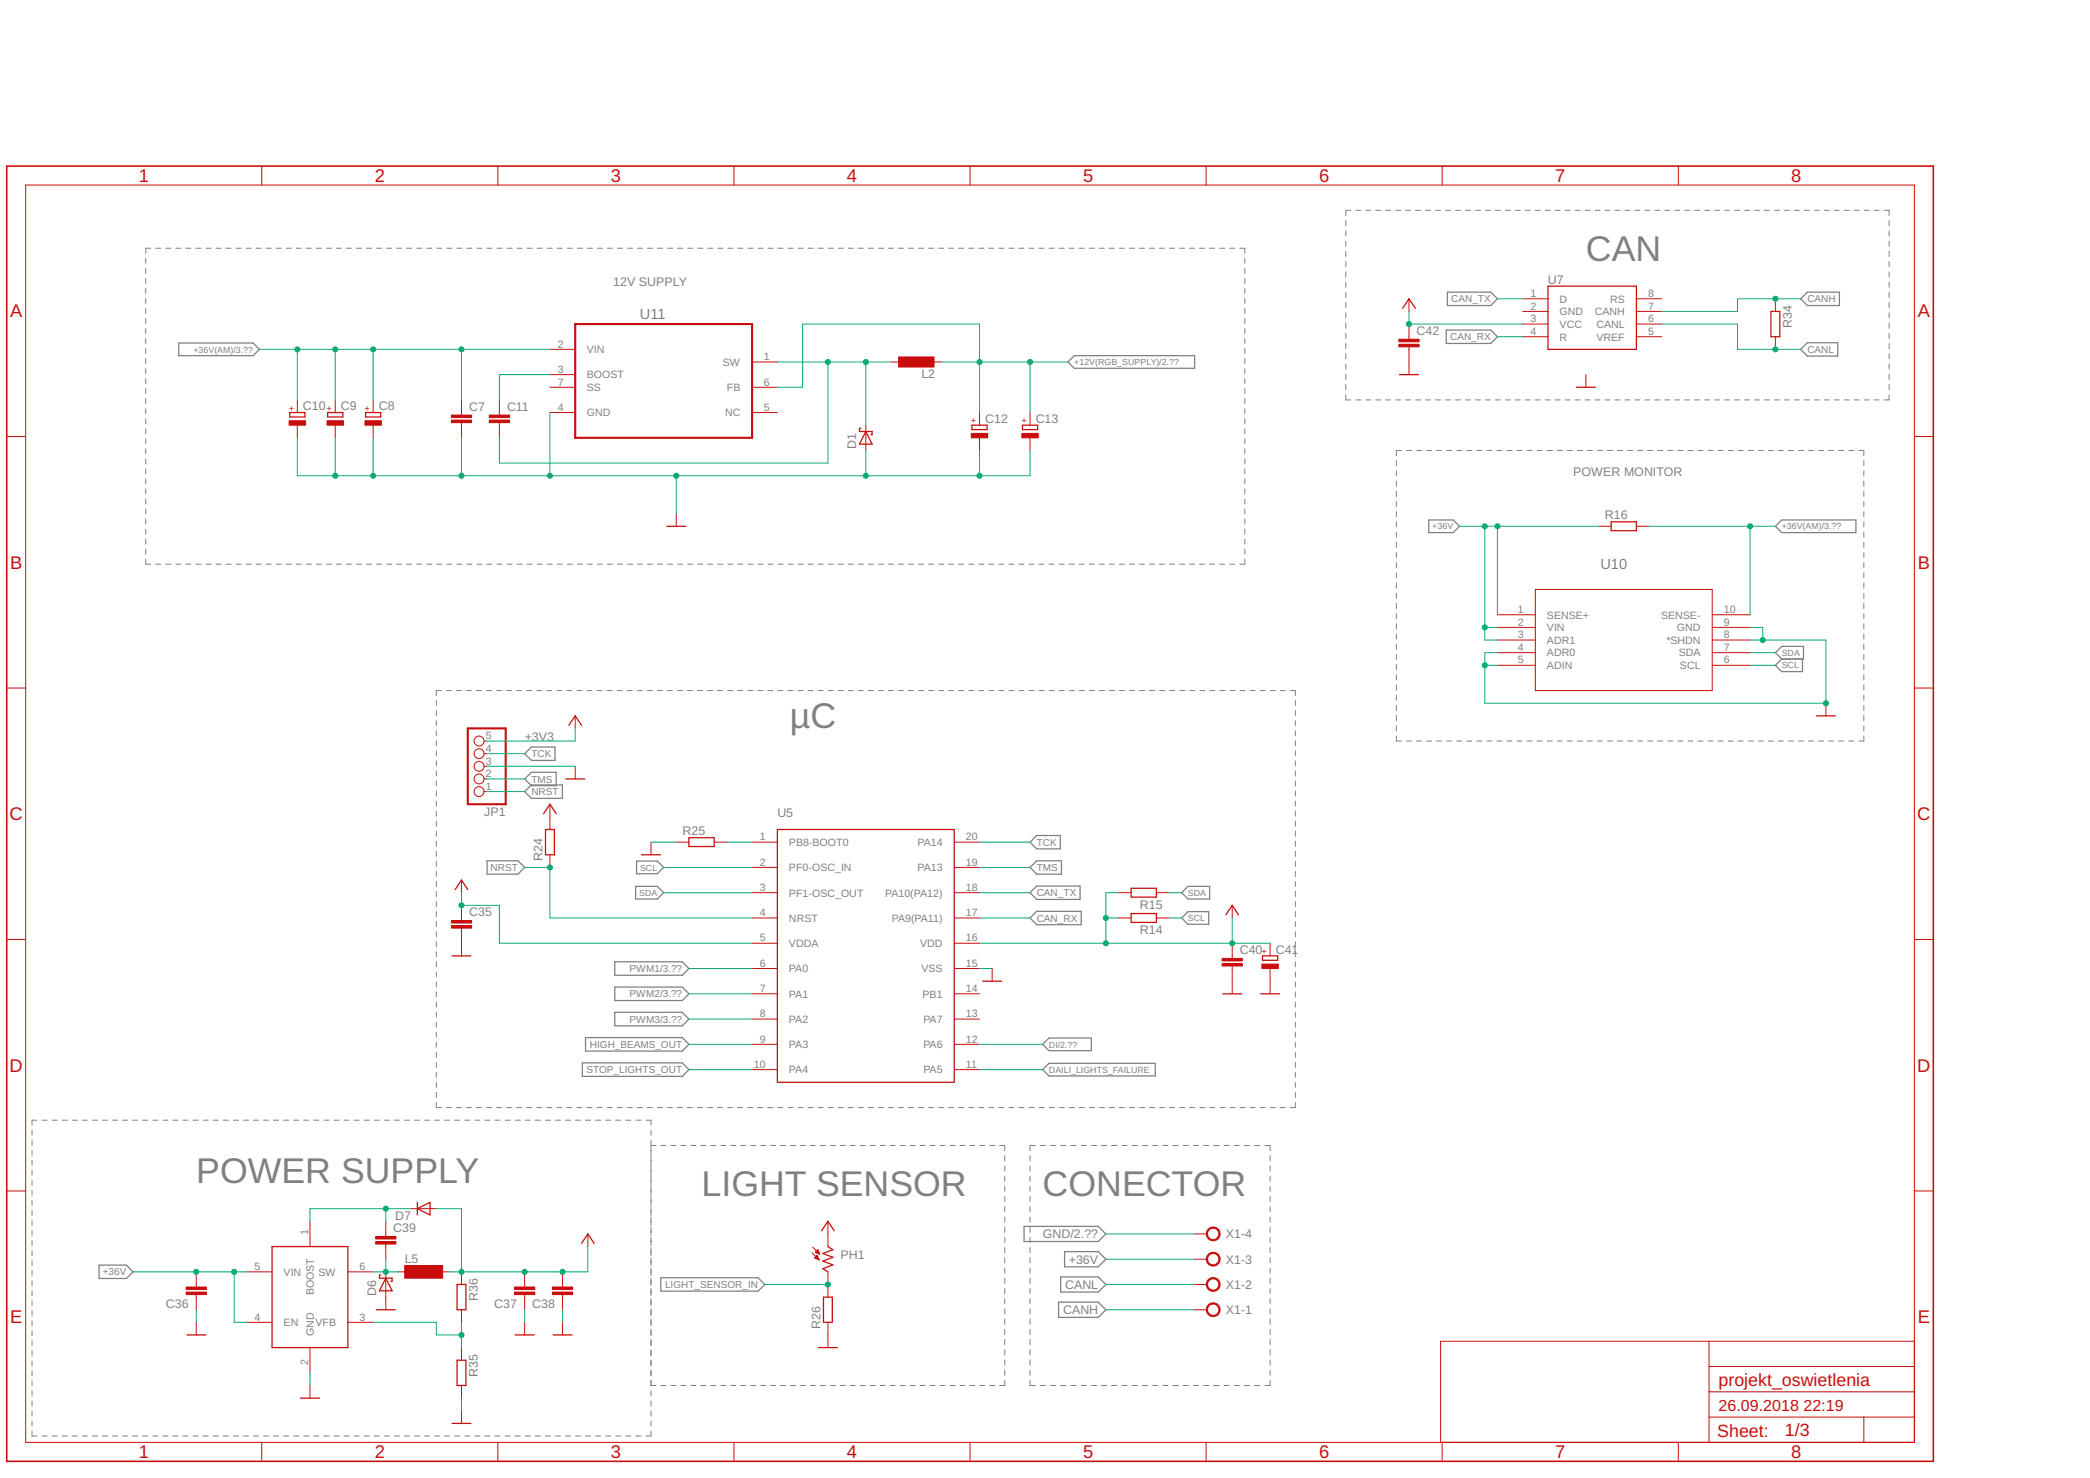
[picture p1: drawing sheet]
<svg xmlns="http://www.w3.org/2000/svg" width="420mm" height="297mm" viewBox="0 0 420 297" stroke-linecap="round" stroke-linejoin="round" font-family="sans-serif">
<defs><g id="words">
<g font-size="7.2" fill="#808080">
<text x="318.8" y="52.4">CAN</text>
<text x="158.8" y="146.4">µC</text>
<text x="39.4" y="237.8">POWER SUPPLY</text>
<text x="141" y="240.4">LIGHT SENSOR</text>
<text x="209.6" y="240.4">CONECTOR</text>
</g>
<g font-size="3.7" fill="#c90d0c">
<text x="27.9" y="36.6">1</text>
<text x="75.3" y="36.6">2</text>
<text x="122.8" y="36.6">3</text>
<text x="170.3" y="36.6">4</text>
<text x="217.7" y="36.6">5</text>
<text x="265.2" y="36.6">6</text>
<text x="312.6" y="36.6">7</text>
<text x="360.1" y="36.6">8</text>
<text x="2" y="63.8">A</text>
<text x="385.5" y="63.8">A</text>
<text x="2" y="114.3">B</text>
<text x="385.5" y="114.3">B</text>
<text x="1.9" y="164.8">C</text>
<text x="385.4" y="164.8">C</text>
<text x="1.9" y="215.4">D</text>
<text x="385.4" y="215.4">D</text>
<text x="2" y="265.9">E</text>
<text x="385.5" y="265.9">E</text>
<text x="27.9" y="293.1">1</text>
<text x="75.3" y="293.1">2</text>
<text x="122.8" y="293.1">3</text>
<text x="170.3" y="293.1">4</text>
<text x="217.7" y="293.1">5</text>
<text x="265.2" y="293.1">6</text>
<text x="312.6" y="293.1">7</text>
<text x="360.1" y="293.1">8</text>
</g>
<g font-size="3.6" fill="#c90d0c">
<text x="345.5" y="278.5">projekt_oswietlenia</text>
<text x="345.2" y="288.7">Sheet:</text>
<text x="358.8" y="288.6">1/3</text>
</g>
<g font-size="3.2" fill="#c90d0c">
<text x="345.5" y="283.5">26.09.2018</text>
<text x="362.5" y="283.5">22:19</text>
</g>
<g font-size="2.9" fill="#808080">
<text x="128.6" y="64.1">U11</text>
<text x="321.7" y="114.4">U10</text>
</g>
<g font-size="2.5" fill="#808080">
<text x="123.3" y="57.5">12V SUPPLY</text>
<text x="311.2" y="57">U7</text>
<text x="360.2" y="65.9" transform="rotate(-90 360.2 65.9)">R34</text>
<text x="284.8" y="67.3">C42</text>
<text x="185.2" y="76">L2</text>
<text x="60.9" y="82.4">C10</text>
<text x="68.5" y="82.4">C9</text>
<text x="76.1" y="82.4">C8</text>
<text x="94.3" y="82.5">C7</text>
<text x="101.9" y="82.5">C11</text>
<text x="198.1" y="85">C12</text>
<text x="208.2" y="85">C13</text>
<text x="172.1" y="90.3" transform="rotate(-90 172.1 90.3)">D1</text>
<text x="316.3" y="95.6">POWER MONITOR</text>
<text x="322.6" y="104.3">R16</text>
<text x="105.5" y="148.9">+3V3</text>
<text x="97.4" y="164">JP1</text>
<text x="137.2" y="167.8">R25</text>
<text x="156.3" y="164.2">U5</text>
<text x="109.1" y="173.1" transform="rotate(-90 109.1 173.1)">R24</text>
<text x="94.3" y="184.1">C35</text>
<text x="229.1" y="182.7">R15</text>
<text x="229.1" y="187.8">R14</text>
<text x="249.2" y="191.7">C40</text>
<text x="256.5" y="191.6">C41</text>
<text x="79.4" y="245.2">D7</text>
<text x="79.1" y="247.6">C39</text>
<text x="209.7" y="248.9">GND/2.??</text>
<text x="246.4" y="248.9">X1-4</text>
<text x="81.4" y="253.8">L5</text>
<text x="169" y="253.1">PH1</text>
<text x="214.9" y="253.9">+36V</text>
<text x="246.4" y="253.9">X1-3</text>
<text x="33.3" y="262.8">C36</text>
<text x="75.6" y="260.4" transform="rotate(-90 75.6 260.4)">D6</text>
<text x="96.1" y="261.5" transform="rotate(-90 96.1 261.5)">R36</text>
<text x="99.4" y="262.8">C37</text>
<text x="107" y="262.8">C38</text>
<text x="214.1" y="259">CANL</text>
<text x="246.4" y="259">X1-2</text>
<text x="164.9" y="267" transform="rotate(-90 164.9 267)">R26</text>
<text x="213.7" y="264.1">CANH</text>
<text x="246.4" y="264.1">X1-1</text>
<text x="96.1" y="276.7" transform="rotate(-90 96.1 276.7)">R35</text>
</g>
<g font-size="2.1" fill="#808080">
<text x="307.7" y="59.7">1</text>
<text x="331.3" y="59.7">8</text>
<text x="307.7" y="62.2">2</text>
<text x="307.7" y="64.8">3</text>
<text x="313.5" y="60.8">D</text>
<text x="313.5" y="63.4">GND</text>
<text x="313.5" y="65.9">VCC</text>
<text x="320.6" y="63.4">CANH</text>
<text x="320.9" y="65.9">CANL</text>
<text x="323.7" y="60.8">RS</text>
<text x="331.3" y="62.2">7</text>
<text x="331.3" y="64.8">6</text>
<text x="112.1" y="69.9">2</text>
<text x="118" y="71">VIN</text>
<text x="307.7" y="67.3">4</text>
<text x="313.5" y="68.4">R</text>
<text x="320.9" y="68.4">VREF</text>
<text x="331.3" y="67.3">5</text>
<text x="112.1" y="74.9">3</text>
<text x="112.1" y="77.5">7</text>
<text x="118" y="76.1">BOOST</text>
<text x="145.3" y="73.5">SW</text>
<text x="153.5" y="77.5">6</text>
<text x="153.5" y="72.4">1</text>
<text x="112.1" y="82.6">4</text>
<text x="118" y="78.6">SS</text>
<text x="118" y="83.7">GND</text>
<text x="145.8" y="83.7">NC</text>
<text x="146.1" y="78.6">FB</text>
<text x="153.5" y="82.6">5</text>
<text x="305.1" y="123.2">1</text>
<text x="305.1" y="125.7">2</text>
<text x="311" y="124.3">SENSE+</text>
<text x="333.9" y="124.3">SENSE-</text>
<text x="346.6" y="125.7">9</text>
<text x="346.6" y="123.2">10</text>
<text x="305.1" y="128.3">3</text>
<text x="305.1" y="130.8">4</text>
<text x="311" y="126.8">VIN</text>
<text x="311" y="129.4">ADR1</text>
<text x="311" y="131.9">ADR0</text>
<text x="335" y="129.4">*SHDN</text>
<text x="337.1" y="126.8">GND</text>
<text x="337.5" y="131.9">SDA</text>
<text x="346.6" y="130.8">7</text>
<text x="346.6" y="128.3">8</text>
<text x="305.1" y="133.3">5</text>
<text x="311" y="134.5">ADIN</text>
<text x="337.7" y="134.5">SCL</text>
<text x="346.6" y="133.3">6</text>
<text x="97.7" y="148.6">5</text>
<text x="97.7" y="153.7">3</text>
<text x="97.7" y="151.1">4</text>
<text x="97.7" y="158.7">1</text>
<text x="97.7" y="156.2">2</text>
<text x="152.8" y="168.9">1</text>
<text x="152.8" y="174">2</text>
<text x="158.6" y="170">PB8-BOOT0</text>
<text x="184.4" y="170">PA14</text>
<text x="194.2" y="174">19</text>
<text x="194.2" y="168.9">20</text>
<text x="152.8" y="179.1">3</text>
<text x="158.6" y="175.1">PF0-OSC_IN</text>
<text x="184.4" y="175.1">PA13</text>
<text x="194.2" y="179.1">18</text>
<text x="152.8" y="184.1">4</text>
<text x="158.6" y="180.2">PF1-OSC_OUT</text>
<text x="158.6" y="185.3">NRST</text>
<text x="177.9" y="180.2">PA10(PA12)</text>
<text x="179.3" y="185.3">PA9(PA11)</text>
<text x="194.2" y="184.1">17</text>
<text x="152.8" y="189.2">5</text>
<text x="158.6" y="190.3">VDDA</text>
<text x="185" y="190.3">VDD</text>
<text x="194.2" y="189.2">16</text>
<text x="152.8" y="194.3">6</text>
<text x="158.6" y="195.4">PA0</text>
<text x="185.2" y="195.4">VSS</text>
<text x="194.2" y="194.3">15</text>
<text x="152.8" y="199.4">7</text>
<text x="158.6" y="200.5">PA1</text>
<text x="185.5" y="200.5">PB1</text>
<text x="194.2" y="199.4">14</text>
<text x="152.8" y="204.5">8</text>
<text x="152.8" y="209.5">9</text>
<text x="158.6" y="205.6">PA2</text>
<text x="185.6" y="205.6">PA7</text>
<text x="194.2" y="209.5">12</text>
<text x="194.2" y="204.5">13</text>
<text x="151.6" y="214.6">10</text>
<text x="158.6" y="210.6">PA3</text>
<text x="158.6" y="215.7">PA4</text>
<text x="185.6" y="215.7">PA5</text>
<text x="185.6" y="210.6">PA6</text>
<text x="194.2" y="214.6">11</text>
<text x="62" y="248.2" transform="rotate(-90 62 248.2)">1</text>
<text x="51.2" y="255.2">5</text>
<text x="57" y="256.4">VIN</text>
<text x="64" y="256.4">SW</text>
<text x="72.3" y="255.2">6</text>
<text x="63.1" y="260.3" transform="rotate(-90 63.1 260.3)">BOOST</text>
<text x="51.2" y="265.4">4</text>
<text x="57" y="266.5">EN</text>
<text x="63.1" y="268.5" transform="rotate(-90 63.1 268.5)">GND</text>
<text x="63.4" y="266.5">VFB</text>
<text x="72.3" y="265.4">3</text>
<text x="62" y="274.4" transform="rotate(-90 62 274.4)">2</text>
</g>
<g font-size="2" fill="#808080">
<text x="291.7" y="60.8">CAN_TX</text>
<text x="363.3" y="60.8">CANH</text>
<text x="291.5" y="68.4">CAN_RX</text>
<text x="363.3" y="70.9">CANL</text>
<text x="106.8" y="152.2">TCK</text>
<text x="106.8" y="159.8">NRST</text>
<text x="106.8" y="157.3">TMS</text>
<text x="208.4" y="170">TCK</text>
<text x="98.6" y="175">NRST</text>
<text x="208.4" y="175">TMS</text>
<text x="208.4" y="180.1">CAN_TX</text>
<text x="208.4" y="185.2">CAN_RX</text>
<text x="126.5" y="195.4">PWM1/3.??</text>
<text x="126.5" y="200.4">PWM2/3.??</text>
<text x="126.5" y="205.5">PWM3/3.??</text>
<text x="117.9" y="215.7">STOP_LIGHTS_OUT</text>
<text x="118.6" y="210.6">HIGH_BEAMS_OUT</text>
<text x="20.7" y="256.3">+36V</text>
<text x="133.7" y="258.8">LIGHT_SENSOR_IN</text>
</g>
<g font-size="1.8" fill="#808080">
<text x="38.9" y="70.8">+36V(AM)/3.??</text>
<text x="216" y="73.4">+12V(RGB_SUPPLY)/2.??</text>
<text x="287.9" y="106.4">+36V</text>
<text x="358.2" y="106.4">+36V(AM)/3.??</text>
<text x="358.2" y="131.8">SDA</text>
<text x="358.2" y="134.3">SCL</text>
<text x="128.7" y="175">SCL</text>
<text x="128.5" y="180">SDA</text>
<text x="238.8" y="180">SDA</text>
<text x="238.8" y="185.1">SCL</text>
<text x="210.9" y="210.5">DI/2.??</text>
<text x="210.9" y="215.6">DAILI_LIGHTS_FAILURE</text>
</g>
<g font-size="1.8" fill="#c90d0c">
<text x="59.2" y="82.5" transform="rotate(-90 59.2 82.5)">+</text>
<text x="66.8" y="82.5" transform="rotate(-90 66.8 82.5)">+</text>
<text x="74.4" y="82.5" transform="rotate(-90 74.4 82.5)">+</text>
<text x="196.3" y="85" transform="rotate(-90 196.3 85)">+</text>
<text x="206.5" y="85" transform="rotate(-90 206.5 85)">+</text>
<text x="254.7" y="191.7" transform="rotate(-90 254.7 191.7)">+</text>
</g>
</g></defs>
<g fill="none" stroke="#808080" stroke-width=".2">
<path d="M29.3 51.9v1M29.3 53.9v1M29.3 55.9v1.1M29.3 58v1M29.3 60v1M30.3 49.9h-1v1M31.3 49.9h1M33.3 49.9h1.1M35.3 49.9h1.1M37.4 49.9h1M39.4 49.9h1M41.4 49.9h1"/>
<path d="M43.4 49.9h1M45.4 49.9h1.1M47.5 49.9h1M49.5 49.9h1M51.5 49.9h1M53.5 49.9h1M55.5 49.9h1M57.5 49.9h1.1M59.6 49.9h1M61.6 49.9h1M63.6 49.9h1M65.6 49.9h1"/>
<path d="M67.6 49.9h1M69.6 49.9h1.1M71.7 49.9h1M73.7 49.9h1M75.7 49.9h1M77.7 49.9h1M79.7 49.9h1.1M81.7 49.9h1.1M83.8 49.9h1M85.8 49.9h1M87.8 49.9h1M89.8 49.9h1"/>
<path d="M91.8 49.9h1.1M93.9 49.9h1M95.9 49.9h1M97.9 49.9h1M99.9 49.9h1M101.9 49.9h1.1M103.9 49.9h1.1M106 49.9h1M108 49.9h1M110 49.9h1M112 49.9h1M114 49.9h1.1"/>
<path d="M116.1 49.9h1M118.1 49.9h1M120.1 49.9h1M122.1 49.9h1M124.1 49.9h1M126.2 49.9h1M128.2 49.9h1M130.2 49.9h1M132.2 49.9h1M134.2 49.9h1M136.2 49.9h1M138.3 49.9h1"/>
<path d="M140.3 49.9h1M142.3 49.9h1M144.3 49.9h1M146.3 49.9h1M148.3 49.9h1.1M150.3 49.9h1.1M152.4 49.9h1M154.4 49.9h1M156.4 49.9h1M158.4 49.9h1M160.4 49.9h1.1M162.5 49.9h1"/>
<path d="M164.5 49.9h1M166.5 49.9h1M168.5 49.9h1M170.5 49.9h1.1M172.6 49.9h1M174.6 49.9h1M176.6 49.9h1M178.6 49.9h1M180.6 49.9h1M182.6 49.9h1.1M184.7 49.9h1M186.7 49.9h1"/>
<path d="M188.7 49.9h1M190.7 49.9h1M192.7 49.9h1M194.8 49.9h1M196.8 49.9h1M198.8 49.9h1M200.8 49.9h1M202.8 49.9h1M204.8 49.9h1M206.9 49.9h1M208.9 49.9h1M210.9 49.9h1"/>
<path d="M212.9 49.9h1M214.9 49.9h1M216.9 49.9h1.1M219 49.9h1M221 49.9h1M223 49.9h1M225 49.9h1M227 49.9h1M229 49.9h1.1M231.1 49.9h1M233.1 49.9h1M235.1 49.9h1"/>
<path d="M237.1 49.9h1M239.1 49.9h1.1M241.2 49.9h1M243.2 49.9h1M245.2 49.9h1M247.2 49.9h1M249.2 49.9h1.1v1M250.3 51.9v1M250.3 53.9v1M250.3 55.9v1.1M250.3 58v1M250.3 60v1"/>
<path d="M270.6 44.3v1.1M270.6 46.4v1.1M270.6 48.5v1M270.6 50.5v1.1M270.6 52.6v1M270.6 54.6v1.1M270.6 56.7v1M270.6 58.7v1.1M271.6 42.3h-1v1M272.6 42.3h1M274.6 42.3h1M276.6 42.3h1"/>
<path d="M278.6 42.3h1M280.6 42.3h1M282.6 42.3h1M284.6 42.3h1M286.6 42.3h1M288.6 42.3h1M290.6 42.3h1M292.6 42.3h1M294.6 42.3h1M296.6 42.3h1M298.6 42.3h1M300.6 42.3h1"/>
<path d="M302.6 42.3h1M304.6 42.3h1M306.6 42.3h1M308.6 42.3h1M310.6 42.3h1M312.6 42.3h1M314.6 42.3h1.1M316.7 42.3h.9M318.6 42.3h1.1M320.7 42.3h1M322.7 42.3h1M324.7 42.3h1"/>
<path d="M326.7 42.3h1M328.7 42.3h1M330.7 42.3h1M332.7 42.3h1M334.7 42.3h1M336.7 42.3h1M338.7 42.3h1M340.7 42.3h1M342.7 42.3h1M344.7 42.3h1M346.7 42.3h1M348.7 42.3h1"/>
<path d="M350.7 42.3h1M352.7 42.3h1M354.7 42.3h1M356.7 42.3h1M358.7 42.3h1M360.7 42.3h1M362.7 42.3h1M364.7 42.3h1M366.7 42.3h1M368.7 42.3h1.1M370.8 42.3h1M372.7 42.3h1.1"/>
<path d="M374.8 42.3h1M376.8 42.3h1M378.8 42.3h1v1M379.8 44.3v1.1M379.8 46.4v1.1M379.8 48.5v1M379.8 50.5v1.1M379.8 52.6v1M379.8 54.6v1.1M379.8 56.7v1M379.8 58.7v1.1M29.3 62v1"/>
<path d="M29.3 64v1M29.3 66v1M29.3 68v1M29.3 70v1.1M29.3 72.1v1M29.3 74.1v1M29.3 76.1v1M29.3 78.1v1M250.3 62v1M250.3 64v1M250.3 66v1M250.3 68v1"/>
<path d="M250.3 70v1.1M250.3 72.1v1M250.3 74.1v1M250.3 76.1v1M250.3 78.1v1M270.6 79.3v1.1h1M270.6 60.8v1M270.6 62.8v1.1M270.6 64.9v1.1M270.6 67v1M270.6 69v1.1M270.6 71.1v1"/>
<path d="M270.6 73.1v1.1M270.6 75.2v1.1M270.6 77.3v1M379.8 60.8v1M379.8 62.8v1.1M379.8 64.9v1.1M379.8 67v1M379.8 69v1.1M379.8 71.1v1M379.8 73.1v1.1M379.8 75.2v1.1M379.8 77.3v1"/>
<path d="M379.8 79.3v1.1h-1M29.3 80.1v1M29.3 82.1v1.1M29.3 84.2v1M29.3 86.2v1M29.3 88.2v1M29.3 90.2v1M29.3 92.2v1M29.3 94.2v1M29.3 96.2v1.1M29.3 98.3v1M250.3 80.1v1"/>
<path d="M250.3 82.1v1.1M250.3 84.2v1M250.3 86.2v1M250.3 88.2v1M250.3 90.2v1M250.3 92.2v1M250.3 94.2v1M250.3 96.2v1.1M250.3 98.3v1M272.6 80.4h1M274.6 80.4h1M276.6 80.4h1"/>
<path d="M278.6 80.4h1M280.6 80.4h1M280.7 92.6v1M280.7 94.6v1.1M280.7 96.7v1M280.7 98.7v1.1M281.7 90.5h-1v1.1M282.6 80.4h1M282.7 90.5h1.1M284.6 80.4h1M284.8 90.5h1M286.6 80.4h1"/>
<path d="M286.8 90.5h1M288.6 80.4h1M288.8 90.5h1M290.6 80.4h1M290.8 90.5h1M292.6 80.4h1M292.8 90.5h1.1M294.6 80.4h1M294.9 90.5h1M296.6 80.4h1M296.9 90.5h1M298.6 80.4h1"/>
<path d="M298.9 90.5h1M300.6 80.4h1M300.9 90.5h1M302.6 80.4h1M303 90.5h1M304.6 80.4h1M305 90.5h1M306.6 80.4h1M307 90.5h1M308.6 80.4h1M309 90.5h1M310.6 80.4h1"/>
<path d="M311 90.5h1.1M312.6 80.4h1M313.1 90.5h1M314.6 80.4h1.1M315.1 90.5h1M316.7 80.4h.9M317.1 90.5h1M318.6 80.4h1.1M319.1 90.5h1M320.7 80.4h1M321.1 90.5h1.1M322.7 80.4h1"/>
<path d="M323.2 90.5h1M324.7 80.4h1M325.2 90.5h1M326.7 80.4h1M327.2 90.5h1M328.7 80.4h1M329.2 90.5h1M330.7 80.4h1M331.2 90.5h1.1M332.7 80.4h1M333.2 90.5h1.1M334.7 80.4h1"/>
<path d="M335.3 90.5h1M336.7 80.4h1M337.3 90.5h1M338.7 80.4h1M339.3 90.5h1M340.7 80.4h1M341.3 90.5h1.1M342.7 80.4h1M343.4 90.5h1M344.7 80.4h1M345.4 90.5h1M346.7 80.4h1"/>
<path d="M347.4 90.5h1M348.7 80.4h1M349.4 90.5h1M350.7 80.4h1M351.5 90.5h1M352.7 80.4h1M353.5 90.5h1M354.7 80.4h1M355.5 90.5h1M356.7 80.4h1M357.5 90.5h1M358.7 80.4h1"/>
<path d="M359.5 90.5h1.1M360.7 80.4h1M361.5 90.5h1.1M362.7 80.4h1M363.6 90.5h1M364.7 80.4h1M365.6 90.5h1M366.7 80.4h1M367.6 90.5h1M368.7 80.4h1.1M369.6 90.5h1M370.8 80.4h1"/>
<path d="M371.6 90.5h1.1M372.7 80.4h1.1M373.7 90.5h1v1.1M374.7 92.6v1M374.7 94.6v1.1M374.7 96.7v1M374.7 98.7v1.1M374.8 80.4h1M376.8 80.4h1M29.3 112.4v1h1M29.3 100.3v1M29.3 102.3v1"/>
<path d="M29.3 104.3v1M29.3 106.3v1M29.3 108.3v1M29.3 110.4v1M31.3 113.4h1M33.3 113.4h1.1M35.3 113.4h1.1M37.4 113.4h1M39.4 113.4h1M41.4 113.4h1M43.4 113.4h1M45.4 113.4h1.1"/>
<path d="M47.5 113.4h1M49.5 113.4h1M51.5 113.4h1M53.5 113.4h1M55.5 113.4h1M57.5 113.4h1.1M59.6 113.4h1M61.6 113.4h1M63.6 113.4h1M65.6 113.4h1M67.6 113.4h1M69.6 113.4h1.1"/>
<path d="M71.7 113.4h1M73.7 113.4h1M75.7 113.4h1M77.7 113.4h1M79.7 113.4h1.1M81.7 113.4h1.1M83.8 113.4h1M85.8 113.4h1M87.8 113.4h1M89.8 113.4h1M91.8 113.4h1.1M93.9 113.4h1"/>
<path d="M95.9 113.4h1M97.9 113.4h1M99.9 113.4h1M101.9 113.4h1.1M103.9 113.4h1.1M106 113.4h1M108 113.4h1M110 113.4h1M112 113.4h1M114 113.4h1.1M116.1 113.4h1M118.1 113.4h1"/>
<path d="M120.1 113.4h1M122.1 113.4h1M124.1 113.4h1M126.2 113.4h1M128.2 113.4h1M130.2 113.4h1M132.2 113.4h1M134.2 113.4h1M136.2 113.4h1M138.3 113.4h1M140.3 113.4h1M142.3 113.4h1"/>
<path d="M144.3 113.4h1M146.3 113.4h1M148.3 113.4h1.1M150.3 113.4h1.1M152.4 113.4h1M154.4 113.4h1M156.4 113.4h1M158.4 113.4h1M160.4 113.4h1.1M162.5 113.4h1M164.5 113.4h1M166.5 113.4h1"/>
<path d="M168.5 113.4h1M170.5 113.4h1.1M172.6 113.4h1M174.6 113.4h1M176.6 113.4h1M178.6 113.4h1M180.6 113.4h1M182.6 113.4h1.1M184.7 113.4h1M186.7 113.4h1M188.7 113.4h1M190.7 113.4h1"/>
<path d="M192.7 113.4h1M194.8 113.4h1M196.8 113.4h1M198.8 113.4h1M200.8 113.4h1M202.8 113.4h1M204.8 113.4h1M206.9 113.4h1M208.9 113.4h1M210.9 113.4h1M212.9 113.4h1M214.9 113.4h1"/>
<path d="M216.9 113.4h1.1M219 113.4h1M221 113.4h1M223 113.4h1M225 113.4h1M227 113.4h1M229 113.4h1.1M231.1 113.4h1M233.1 113.4h1M235.1 113.4h1M237.1 113.4h1M239.1 113.4h1.1"/>
<path d="M241.2 113.4h1M243.2 113.4h1M245.2 113.4h1M247.2 113.4h1M250.3 100.3v1M250.3 102.3v1M250.3 104.3v1M250.3 106.3v1M250.3 108.3v1M250.3 110.4v1M250.3 112.4v1h-1.1M280.7 100.8v1"/>
<path d="M280.7 102.8v1.1M280.7 104.9v1M280.7 106.9v1.1M280.7 109v1M280.7 111v1.1M280.7 113.1v1M280.7 115.1v1.1M280.7 117.2v1M280.7 119.2v1M374.7 100.8v1M374.7 102.8v1.1M374.7 104.9v1"/>
<path d="M374.7 106.9v1.1M374.7 109v1M374.7 111v1.1M374.7 113.1v1M374.7 115.1v1.1M374.7 117.2v1M374.7 119.2v1M88.7 138.8h-1v1M89.7 138.8h1M91.7 138.8h1.1M93.8 138.8h1M95.8 138.8h1"/>
<path d="M97.8 138.8h1M99.8 138.8h1M101.8 138.8h1.1M103.9 138.8h1M105.9 138.8h1M107.9 138.8h1M109.9 138.8h1M112 138.8h1M114 138.8h1M116 138.8h1M118 138.8h1M120 138.8h1"/>
<path d="M122 138.8h1.1M124.1 138.8h1M126.1 138.8h1M128.1 138.8h1M130.1 138.8h1M132.1 138.8h1.1M134.2 138.8h1M136.2 138.8h1M138.2 138.8h1M140.2 138.8h1M142.2 138.8h1.1M144.3 138.8h1"/>
<path d="M146.3 138.8h1M148.3 138.8h1M150.3 138.8h1M152.3 138.8h1.1M154.3 138.8h1.1M156.4 138.8h1M158.4 138.8h1M160.4 138.8h1M162.4 138.8h1M164.5 138.8h1M166.5 138.8h1M168.5 138.8h1"/>
<path d="M170.5 138.8h1M172.5 138.8h1M174.6 138.8h1M176.6 138.8h1M178.6 138.8h1M180.6 138.8h1M182.6 138.8h1.1M184.7 138.8h1M186.7 138.8h1M188.7 138.8h1M190.7 138.8h1M192.7 138.8h1.1"/>
<path d="M194.8 138.8h1M196.8 138.8h1M198.8 138.8h1M200.8 138.8h1M202.8 138.8h1.1M204.9 138.8h1M206.9 138.8h1M208.9 138.8h1M210.9 138.8h1M212.9 138.8h1.1M214.9 138.8h1.1M217 138.8h1"/>
<path d="M219 138.8h1M221 138.8h1M223 138.8h1M225 138.8h1.1M227.1 138.8h1M229.1 138.8h1M231.1 138.8h1M233.1 138.8h1M235.1 138.8h1.1M237.2 138.8h1M239.2 138.8h1M241.2 138.8h1"/>
<path d="M243.2 138.8h1M245.2 138.8h1.1M247.3 138.8h1M249.3 138.8h1M251.3 138.8h1M253.3 138.8h1M255.4 138.8h1M257.4 138.8h1M259.4 138.8h1v1M280.7 121.3v1M280.7 123.3v1.1M280.7 125.3v1.1"/>
<path d="M280.7 127.4v1.1M280.7 129.5v1M280.7 131.5v1M280.7 133.5v1.1M280.7 135.6v1.1M280.7 137.6v1.1M280.7 139.7v1M374.7 121.3v1M374.7 123.3v1.1M374.7 125.3v1.1M374.7 127.4v1.1M374.7 129.5v1"/>
<path d="M374.7 131.5v1M374.7 133.5v1.1M374.7 135.6v1.1M374.7 137.6v1.1M374.7 139.7v1M87.7 140.8v1M87.7 142.8v1M87.7 144.8v1.1M87.7 146.9v1M87.7 148.9v1M87.7 150.9v1M87.7 152.9v1"/>
<path d="M87.7 154.9v1.1M87.7 157v1M87.7 159v1M260.4 140.8v1M260.4 142.8v1M260.4 144.8v1.1M260.4 146.9v1M260.4 148.9v1M260.4 150.9v1M260.4 152.9v1M260.4 154.9v1.1M260.4 157v1"/>
<path d="M260.4 159v1M280.7 141.8v1M280.7 143.8v1M280.7 145.8v1.1M280.7 147.9v1h1M282.7 148.9h1.1M284.8 148.9h1M286.8 148.9h1M288.8 148.9h1M290.8 148.9h1M292.8 148.9h1.1M294.9 148.9h1"/>
<path d="M296.9 148.9h1M298.9 148.9h1M300.9 148.9h1M303 148.9h1M305 148.9h1M307 148.9h1M309 148.9h1M311 148.9h1.1M313.1 148.9h1M315.1 148.9h1M317.1 148.9h1M319.1 148.9h1"/>
<path d="M321.1 148.9h1.1M323.2 148.9h1M325.2 148.9h1M327.2 148.9h1M329.2 148.9h1M331.2 148.9h1.1M333.2 148.9h1.1M335.3 148.9h1M337.3 148.9h1M339.3 148.9h1M341.3 148.9h1.1M343.4 148.9h1"/>
<path d="M345.4 148.9h1M347.4 148.9h1M349.4 148.9h1M351.5 148.9h1M353.5 148.9h1M355.5 148.9h1M357.5 148.9h1M359.5 148.9h1.1M361.5 148.9h1.1M363.6 148.9h1M365.6 148.9h1M367.6 148.9h1"/>
<path d="M369.6 148.9h1M371.6 148.9h1.1M374.7 147.9v1h-1M374.7 141.8v1M374.7 143.8v1M374.7 145.8v1.1M87.7 161v1M87.7 163v1M87.7 165v1.1M87.7 167v1.1M87.7 169.1v1M87.7 171.1v1"/>
<path d="M87.7 173.1v1M87.7 175.1v1M87.7 177.1v1.1M87.7 179.2v1M260.4 161v1M260.4 163v1M260.4 165v1.1M260.4 167v1.1M260.4 169.1v1M260.4 171.1v1M260.4 173.1v1M260.4 175.1v1"/>
<path d="M260.4 177.1v1.1M260.4 179.2v1M87.7 181.2v1M87.7 183.2v1M87.7 185.2v1M87.7 187.2v1.1M87.7 189.3v1M87.7 191.3v1M87.7 193.3v1M87.7 195.3v1M87.7 197.3v1.1M87.7 199.3v1.1"/>
<path d="M260.4 181.2v1M260.4 183.2v1M260.4 185.2v1M260.4 187.2v1.1M260.4 189.3v1M260.4 191.3v1M260.4 193.3v1M260.4 195.3v1M260.4 197.3v1.1M260.4 199.3v1.1M87.7 201.4v1M87.7 203.4v1"/>
<path d="M87.7 205.4v1M87.7 207.4v1M87.7 209.4v1.1M87.7 211.5v1M87.7 213.5v1M87.7 215.5v1M87.7 217.5v1M87.7 219.5v1.1M260.4 201.4v1M260.4 203.4v1M260.4 205.4v1M260.4 207.4v1"/>
<path d="M260.4 209.4v1.1M260.4 211.5v1M260.4 213.5v1M260.4 215.5v1M260.4 217.5v1M260.4 219.5v1.1M6.4 227.1v1.1M6.4 229.2v1M6.4 231.2v1M6.4 233.2v1M6.4 235.2v1M6.4 237.2v1"/>
<path d="M6.4 239.2v1M7.5 225.1h-1.1v1M8.5 225.1h1M10.5 225.1h1M12.5 225.1h1M14.5 225.1h1.1M16.6 225.1h1M18.6 225.1h1M20.6 225.1h1M22.6 225.1h1M24.6 225.1h1.1M26.7 225.1h1"/>
<path d="M28.7 225.1h1M30.7 225.1h1M32.7 225.1h1.1M34.8 225.1h1M36.8 225.1h1M38.8 225.1h1M40.8 225.1h1M42.9 225.1h1M44.9 225.1h1M46.9 225.1h1M48.9 225.1h1.1M50.9 225.1h1.1"/>
<path d="M53 225.1h1M55 225.1h1M57 225.1h1M59 225.1h1.1M61.1 225.1h1M63.1 225.1h1M65.1 225.1h1M67.1 225.1h1.1M69.2 225.1h1M71.2 225.1h1M73.2 225.1h1M75.2 225.1h1"/>
<path d="M77.3 225.1h1M79.3 225.1h1M81.3 225.1h1M83.3 225.1h1M85.3 225.1h1.1M87.4 225.1h1M87.7 221.6v1h1M89.4 225.1h1M89.7 222.6h1M91.4 225.1h1M91.7 222.6h1.1M93.4 225.1h1.1"/>
<path d="M93.8 222.6h1M95.5 225.1h1M95.8 222.6h1M97.5 225.1h1M97.8 222.6h1M99.5 225.1h1M99.8 222.6h1M101.5 225.1h1.1M101.8 222.6h1.1M103.5 225.1h1.1M103.9 222.6h1M105.6 225.1h1"/>
<path d="M105.9 222.6h1M107.6 225.1h1M107.9 222.6h1M109.6 225.1h1M109.9 222.6h1M111.7 225.1h1M112 222.6h1M113.7 225.1h1M114 222.6h1M115.7 225.1h1M116 222.6h1M117.7 225.1h1"/>
<path d="M118 222.6h1M119.7 225.1h1.1M120 222.6h1M121.8 225.1h1M122 222.6h1.1M123.8 225.1h1M124.1 222.6h1M125.8 225.1h1M126.1 222.6h1M127.8 225.1h1.1M128.1 222.6h1M129.9 225.1h1v1"/>
<path d="M130.1 222.6h1M130.9 230.2h1M130.9 227.1v1.1M130.9 229.2v3M130.9 232.3v1.9M130.9 234.3v1.9M130.9 236.4v1.8M130.9 238.4v1.8M132.1 222.6h1.1M132.9 230.2h1M134.2 222.6h1M134.9 230.2h1"/>
<path d="M136.2 222.6h1M136.9 230.2h1M138.2 222.6h1M138.9 230.2h1M140.2 222.6h1M140.9 230.2h1M142.2 222.6h1.1M142.9 230.2h1M144.3 222.6h1M144.9 230.2h1M146.3 222.6h1M146.9 230.2h1"/>
<path d="M148.3 222.6h1M148.9 230.2h1M150.3 222.6h1M150.9 230.2h1M152.3 222.6h1.1M152.9 230.2h1M154.3 222.6h1.1M154.9 230.2h1M156.4 222.6h1M156.9 230.2h1M158.4 222.6h1M158.9 230.2h1"/>
<path d="M160.4 222.6h1M160.9 230.2h1M162.4 222.6h1M162.9 230.2h1M164.5 222.6h1M164.9 230.2h1M166.5 222.6h1M166.9 230.2h1M168.5 222.6h1M168.9 230.2h1M170.5 222.6h1M170.9 230.2h1"/>
<path d="M172.5 222.6h1M173 230.2h.9M174.6 222.6h1M174.9 230.2h1.1M176.6 222.6h1M177 230.2h.9M178.6 222.6h1M178.9 230.2h1.1M180.6 222.6h1M181 230.2h1M182.6 222.6h1.1M183 230.2h1"/>
<path d="M184.7 222.6h1M185 230.2h1M186.7 222.6h1M187 230.2h1M188.7 222.6h1M189 230.2h1M190.7 222.6h1M191 230.2h1M192.7 222.6h1.1M193 230.2h1M194.8 222.6h1M195 230.2h1"/>
<path d="M196.8 222.6h1M197 230.2h1M198.8 222.6h1M199 230.2h1M200.8 222.6h1M201 230.2h1v1.1M202 232.3v1M202 234.3v1.1M202 236.4v1M202 238.4v1.1M202.8 222.6h1.1M204.9 222.6h1"/>
<path d="M206.9 222.6h1M207.1 232.3v1M207.1 234.3v1.1M207.1 236.4v1M207.1 238.4v1.1M208.1 230.2h-1v1.1M208.9 222.6h1M209.1 230.2h1.1M210.9 222.6h1M211.2 230.2h1M212.9 222.6h1.1M213.2 230.2h1.1"/>
<path d="M214.9 222.6h1.1M215.3 230.2h1M217 222.6h1M217.3 230.2h1.1M219 222.6h1M219.4 230.2h1M221 222.6h1M221.4 230.2h1.1M223 222.6h1M223.5 230.2h1M225 222.6h1.1M225.5 230.2h1.1"/>
<path d="M227.1 222.6h1M227.6 230.2h1M229.1 222.6h1M229.6 230.2h1.1M231.1 222.6h1M231.7 230.2h1M233.1 222.6h1M233.7 230.2h1.1M235.1 222.6h1.1M235.8 230.2h1.1M237.2 222.6h1M237.8 230.2h1.1"/>
<path d="M239.2 222.6h1M239.9 230.2h1.1M241.2 222.6h1M242 230.2h1M243.2 222.6h1M244 230.2h1.1M245.2 222.6h1.1M246.1 230.2h1M247.3 222.6h1M248.1 230.2h1.1M249.3 222.6h1M250.2 230.2h1"/>
<path d="M251.3 222.6h1M252.2 230.2h1.1M253.3 222.6h1M254.3 230.2h1v1.1M255.3 232.3v1M255.3 234.3v1.1M255.3 236.4v1M255.3 238.4v1.1M255.4 222.6h1M257.4 222.6h1M260.4 221.6v1h-1M6.4 241.3v1"/>
<path d="M6.4 243.3v1M6.4 245.3v1M6.4 247.3v1M6.4 249.3v1M6.4 251.3v1M6.4 253.3v1.1M6.4 255.4v1M6.4 257.4v1M6.4 259.4v1M130.9 240.5v1.8M130.9 242.5v1.8M130.9 244.6v1.7"/>
<path d="M130.9 246.6v1.7M130.9 248.7v1.6M130.9 250.7v1.6M130.9 252.8v1.6M130.9 254.8v1.6M130.9 256.9v1.5M130.9 258.9v1.5M202 240.5v1M202 242.5v1.1M202 244.6v1M202 246.6v1.1M202 248.7v1"/>
<path d="M202 250.7v1.1M202 252.8v1M202 254.8v1.1M202 256.9v1M202 258.9v1.1M207.1 240.5v1M207.1 242.5v1.1M207.1 244.6v1M207.1 246.6v1.1M207.1 248.7v1M207.1 250.7v1.1M207.1 252.8v1"/>
<path d="M207.1 254.8v1.1M207.1 256.9v1M207.1 258.9v1.1M255.3 240.5v1M255.3 242.5v1.1M255.3 244.6v1M255.3 246.6v1.1M255.3 248.7v1M255.3 250.7v1.1M255.3 252.8v1M255.3 254.8v1.1M255.3 256.9v1"/>
<path d="M255.3 258.9v1.1M6.4 261.4v1M6.4 263.4v1M6.4 265.4v1M6.4 267.4v1.1M6.4 269.5v1M6.4 271.5v1M6.4 273.5v1M6.4 275.5v1M6.4 277.5v1M6.4 279.5v1M130.9 278.4h1"/>
<path d="M130.9 261v1.4M130.9 263v1.4M130.9 265.1v1.3M130.9 267.1v1.4M130.9 269.2v1.3M130.9 271.3v1.2M130.9 273.3v1.2M130.9 275.4v1.1M130.9 277.4v1.1M130.9 279.5v1M132.9 278.4h1M134.9 278.4h1"/>
<path d="M136.9 278.4h1M138.9 278.4h1M140.9 278.4h1M142.9 278.4h1M144.9 278.4h1M146.9 278.4h1M148.9 278.4h1M150.9 278.4h1M152.9 278.4h1M154.9 278.4h1M156.9 278.4h1M158.9 278.4h1"/>
<path d="M160.9 278.4h1M162.9 278.4h1M164.9 278.4h1M166.9 278.4h1M168.9 278.4h1M170.9 278.4h1M173 278.4h.9M174.9 278.4h1.1M177 278.4h.9M178.9 278.4h1.1M181 278.4h1M183 278.4h1"/>
<path d="M185 278.4h1M187 278.4h1M189 278.4h1M191 278.4h1M193 278.4h1M195 278.4h1M197 278.4h1M199 278.4h1M202 261v1M202 263v1.1M202 265.1v1M202 267.1v1.1"/>
<path d="M202 269.2v1.1M202 271.3v1M202 273.3v1M202 275.4v1M202 277.4v1h-1M207.1 277.4v1h1M207.1 261v1M207.1 263v1.1M207.1 265.1v1M207.1 267.1v1.1M207.1 269.2v1.1M207.1 271.3v1"/>
<path d="M207.1 273.3v1M207.1 275.4v1M209.1 278.4h1.1M211.2 278.4h1M213.2 278.4h1.1M215.3 278.4h1M217.3 278.4h1.1M219.4 278.4h1M221.4 278.4h1.1M223.5 278.4h1M225.5 278.4h1.1M227.6 278.4h1"/>
<path d="M229.6 278.4h1.1M231.7 278.4h1M233.7 278.4h1.1M235.8 278.4h1.1M237.8 278.4h1.1M239.9 278.4h1.1M242 278.4h1M244 278.4h1.1M246.1 278.4h1M248.1 278.4h1.1M250.2 278.4h1M252.2 278.4h1.1"/>
<path d="M255.3 277.4v1h-1M255.3 261v1M255.3 263v1.1M255.3 265.1v1M255.3 267.1v1.1M255.3 269.2v1.1M255.3 271.3v1M255.3 273.3v1M255.3 275.4v1M6.4 287.6v1h1.1M6.4 281.6v1M6.4 283.6v1"/>
<path d="M6.4 285.6v1M8.5 288.6h1M10.5 288.6h1M12.5 288.6h1M14.5 288.6h1.1M16.6 288.6h1M18.6 288.6h1M20.6 288.6h1M22.6 288.6h1M24.6 288.6h1.1M26.7 288.6h1M28.7 288.6h1"/>
<path d="M30.7 288.6h1M32.7 288.6h1.1M34.8 288.6h1M36.8 288.6h1M38.8 288.6h1M40.8 288.6h1M42.9 288.6h1M44.9 288.6h1M46.9 288.6h1M48.9 288.6h1.1M50.9 288.6h1.1M53 288.6h1"/>
<path d="M55 288.6h1M57 288.6h1M59 288.6h1.1M61.1 288.6h1M63.1 288.6h1M65.1 288.6h1M67.1 288.6h1.1M69.2 288.6h1M71.2 288.6h1M73.2 288.6h1M75.2 288.6h1M77.3 288.6h1"/>
<path d="M79.3 288.6h1M81.3 288.6h1M83.3 288.6h1M85.3 288.6h1.1M87.4 288.6h1M89.4 288.6h1M91.4 288.6h1M93.4 288.6h1.1M95.5 288.6h1M97.5 288.6h1M99.5 288.6h1M101.5 288.6h1.1"/>
<path d="M103.5 288.6h1.1M105.6 288.6h1M107.6 288.6h1M109.6 288.6h1M111.7 288.6h1M113.7 288.6h1M115.7 288.6h1M117.7 288.6h1M119.7 288.6h1.1M121.8 288.6h1M123.8 288.6h1M125.8 288.6h1"/>
<path d="M127.8 288.6h1.1M130.9 281.6v1M130.9 283.6v1M130.9 285.6v1M130.9 287.6v1h-1"/>
</g>
<g fill="none" stroke="#808080" stroke-width=".25">
<path d="M291 58.7h8.7l1.3 1.3-1.3 1.4h-8.7zM35.9 68.9h15l1.3 1.3-1.3 1.3h-15zM214.7 72.7l1.3-1.2h24.2v2.5h-24.2zM290.7 66.3h9l1.3 1.4-1.3 1.3h-9zM362 60l1.3-1.3h6.5v2.7h-6.5zM362 70.2l1.3-1.3h6.1v2.7h-6.1zM287.2 104.5h4.9l1.3 1.3-1.3 1.2h-4.9zM356.9 105.8l1.3-1.3h14.9v2.5h-14.9zM356.9 131.2l1.3-1.3h4.4v2.5h-4.4zM358.2 132.4l-1.3 1.3 1.3 1.3h4.2v-2.6M105.5 159.1l1.3-1.3h6.3v2.6h-6.3zM105.5 151.5l1.3-1.4h4.8v2.7h-4.8z"/>
<path d="M105.5 156.5l1.3-1.3h5v2.7h-5zM97.9 173h6.2l1.4 1.3-1.4 1.4h-6.2zM127.8 178.1h4.3l1.3 1.3-1.3 1.3h-4.3zM128 173.1h4.1l1.3 1.2-1.3 1.3h-4.1zM207.1 174.3l1.3-1.3h5v2.7h-5zM207.1 169.2l1.3-1.3h4.7v2.7h-4.7zM207.1 179.4l1.3-1.3h8.7v2.7h-8.7zM237.6 179.4l1.2-1.3h4.4v2.6h-4.4zM123.6 193.3h13.6l1.3 1.3-1.3 1.4h-13.6zM123.6 198.4h13.6l1.3 1.3-1.3 1.4h-13.6zM207.1 184.5l1.3-1.3h9v2.6h-9zM237.6 184.5l1.2-1.3h4.2v2.6h-4.2z"/>
<path d="M117.1 213.6h20.1l1.3 1.4-1.3 1.3h-20.1zM117.7 208.5h19.5l1.3 1.4-1.3 1.3h-19.5zM123.6 203.5h13.6l1.3 1.3-1.3 1.4h-13.6zM209.6 209.9l1.3-1.3h8.5v2.6h-8.5zM209.6 215l1.3-1.3h21.3v2.5h-21.3zM19.9 254.3h5.5l1.4 1.3-1.4 1.3h-5.5zM132.8 256.8h19.6l1.3 1.3-1.3 1.4h-19.6zM205.9 246.5h14.9l1.5 1.5-1.5 1.5h-14.9zM213.2 256.6h7.6l1.5 1.5-1.5 1.6h-7.6zM214 251.5h6.8l1.5 1.6-1.5 1.5h-6.8zM212.8 261.7h8l1.5 1.5-1.5 1.6h-8z"/>
</g>
<g fill="none" stroke="#c90d0c" stroke-width=".25">
<path d="M311.2 57.5h17.8v12.7h-17.8zM281.3 75.3h3.9M282 62l1.3-2 1.2 2M316.9 77.8h3.8M356 62.6h1.8v5.1h-1.8zM58.3 82.9h3v.9h-3zM65.9 82.9h3v.9h-3zM73.5 82.9h3v.9h-3zM173 86.1h-.2v.6h2.5v.7h-.2M174.1 86.7l1.2 2.6h-2.5zM195.4 85.4h3v.9h-3zM205.5 85.4h3.1v.9h-3.1z"/>
<path d="M134 105.8h3.9M323.9 104.9h5.1v1.8h-5.1zM113.7 156.5h3.8M114.4 145.8l1.2-1.9 1.3 1.9M365.2 143.9h3.8M91.5 178.8l1.3-1.9 1.2 1.9M109.3 163.5l1.3-1.9 1.2 1.9M109.7 166.7h1.7v5.1h-1.7zM129 171.8h3.8M138.5 168.4h5.1v1.7h-5.1zM156.3 166.7h35.5v50.8h-35.5zM227.4 178.5h5.1v1.8h-5.1z"/>
<path d="M90.9 192.1h3.8M197.5 197.2h3.9M227.4 183.6h5.1v1.8h-5.1zM245.8 199.7h3.8M246.4 183.9l1.3-2 1.3 2M253.4 199.7h3.8M253.8 192.1h3.1v.9h-3.1zM54.7 250.5h15.2v20.3h-15.2zM76.5 256.2h-.2v.7h2.5v.6h-.2M77.6 256.9l1.2 2.5h-2.5zM83.9 242.9l2.5-1.3v2.6zM83.9 241.6v2.6"/>
<path d="M91.9 258.1h1.8v5.1h-1.8zM116.9 249.9l1.3-1.9 1.2 1.9M165.2 247.4l1.2-2 1.3 2M166.4 250.5l1 .7-2 .7 2 .8-2 .7 2 .8-2 .8 1 .6M37.5 268.3h3.9M75.6 263.2h3.9M91.9 273.4h1.8v5h-1.8zM103.6 268.3h3.8M111.2 268.3h3.8M164.5 270.8h3.8M165.5 260.7h1.8v5h-1.8zM60.4 281h3.8"/>
<path d="M90.9 286.1h3.8"/>
</g>
<g fill="none" stroke="#c90d0c" stroke-width=".2">
<path d="M5.2 37.2h379.7v252.7h-379.7zM52.6 33.4v3.8M100.1 33.4v3.8M147.6 33.4v3.8M195 33.4v3.8M242.5 33.4v3.8M289.9 33.4v3.8M337.4 33.4v3.8M110.6 70.2h5M110.6 75.3h5M110.6 77.8h5M151.2 77.8h5.1"/>
<path d="M151.2 72.7h5.1M179.1 72.7h2.6M186.8 72.7h2.5M283.3 60v2.6M283.3 65.1v3.1M283.3 69.7v5.6M306.1 60h5.1M306.1 62.6h5.1M306.1 65.1h5.1M306.1 67.7h5.1M318.8 75.3v2.5M329 60h5.1"/>
<path d="M329 62.6h5.1M329 65.1h5.1M329 67.7h5.1M356.9 60v2.6M356.9 67.7v2.5M1.4 87.7h3.8M59.8 80.4v2.5M59.8 85.4v2.6M67.4 80.4v2.5M67.4 85.4v2.6M75 80.4v2.5M75 85.4v2.6"/>
<path d="M92.8 80.4v3M92.8 84.9v3.1M100.4 80.4v3M100.4 84.9v3.1M110.6 82.9h5M151.2 82.9h5.1M174.1 85.4v5.1M196.9 82.9v2.5M196.9 88v2.5M207.1 82.9v2.5M207.1 88v2.5M384.9 87.7h3.8"/>
<path d="M136 103.2v2.6M308.7 118.5h35.5v20.3h-35.5zM321.4 105.8h2.5M329 105.8h2.5M1.4 138.3h3.8M301 123.5h7.7M301 126.1h7.7M301 128.6h7.7M301 131.2h7.7M301 133.7h7.7M344.2 123.5h7.6M344.2 126.1h7.6"/>
<path d="M344.2 128.6h7.6M344.2 131.2h7.6M344.2 133.7h7.6M384.9 138.3h3.8M97.3 159.1h.6M97.3 156.5h.6M97.3 154h.6M97.3 151.5h.6M97.3 148.9h.6M115.6 143.9v2.5M115.6 154v2.5M367.1 141.3v2.6"/>
<path d="M92.8 176.9v2.5M110.6 161.6v5.1M110.6 171.8v2.5M130.9 169.2v2.6M136 169.2h2.5M143.6 169.2h2.5M151.2 169.2h5.1M151.2 174.3h5.1M151.2 179.4h5.1M191.8 169.2h5.1M191.8 174.3h5.1M191.8 179.4h5.1"/>
<path d="M224.9 179.4h2.5M232.5 179.4h2.5M1.4 188.8h3.8M92.8 181.9v3.1M92.8 186.5v5.6M151.2 184.5h5.1M151.2 189.6h5.1M151.2 194.6h5.1M151.2 199.7h5.1M191.8 184.5h5.1M191.8 189.6h5.1M191.8 194.6h5.1"/>
<path d="M191.8 199.7h5.1M199.5 194.6v2.6M224.9 184.5h2.5M232.5 184.5h2.5M247.7 181.9v2.6M247.7 189.6v3M247.7 194.1v5.6M255.3 189.6v2.5M255.3 194.6v5.1M384.9 188.8h3.8M151.2 204.8h5.1M151.2 209.9h5.1"/>
<path d="M151.2 215h5.1M191.8 204.8h5.1M191.8 209.9h5.1M191.8 215h5.1M1.4 239.4h3.8M384.9 239.4h3.8M39.5 255.6v3.1M49.6 255.6h5.1M62.3 245.4v5.1M69.9 255.6h5.1M77.6 245.4v3.1M77.6 250v3.1"/>
<path d="M77.6 255.6v7.6M80.1 255.6h2.5M82.6 242.9h5.1M87.7 255.6h2.5M92.8 255.6v2.5M105.5 255.6v3.1M113.1 255.6v3.1M118.2 248v2.5M163.3 251.8l1.4 1.4M163.4 250.7l1.4 1.4M163.8 252.8l.9 .4M163.8 252.8l.5-.5 .4 .9"/>
<path d="M163.8 252.8h.7M163.9 252.7h.5M163.9 251.7l.5-.5 .4 .9zM164 251.6h.6M164 252.6h.4M164.1 251.7h.6M164.1 251.5h.4M164.1 252.9h.4M164.1 252.5h.2M164.2 251.4h.3M164.2 252.3h.1M164.3 251.2h.1"/>
<path d="M164.3 251.9h.4M164.4 253.1h.2M164.6 252h.2M164.6 253.2h.1M166.4 245.4v5.1M166.4 255.6v5.1M240.1 258.1h2.5M240.1 253.1h2.5M240.1 248h2.5M39.5 260.2v3M39.5 265.7v2.6M49.6 265.7h5.1"/>
<path d="M62.3 270.8v5.1M62.3 278.4v2.6M69.9 265.7h5.1M92.8 263.2v2.5M92.8 270.8v2.6M92.8 278.4v2.6M105.5 260.2v3M105.5 265.7v2.6M113.1 260.2v3M113.1 265.7v2.6M166.4 265.7v5.1M240.1 263.2h2.5"/>
<path d="M343.6 269.6v20.3M343.6 279.7h41.3M343.6 274.6h41.3M384.9 269.6h-95.3v20.3M52.6 289.9v3.8M92.8 283.5v2.6M100.1 289.9v3.8M147.6 289.9v3.8M195 289.9v3.8M242.5 289.9v3.8M289.9 289.9v3.8M337.4 289.9v3.8"/>
<path d="M343.6 284.8h41.3M374.7 284.8v5.1"/>
<circle cx="96.3" cy="151.5" r=".99"/>
<circle cx="96.3" cy="154" r=".99"/>
<circle cx="96.3" cy="148.9" r=".99"/>
<circle cx="96.3" cy="159.1" r=".99"/>
<circle cx="96.3" cy="156.5" r=".99"/>
</g>
<path d="M115.6 65.1h35.6v22.9h-35.6zM94 146.4h7.7v15.2h-7.7z" fill="none" stroke="#c90d0c" stroke-width=".42"/>
<g fill="#c90d0c" stroke="#c90d0c" stroke-width=".2">
<path d="M245.7 193.6h4v.5h-4z"/>
<path d="M245.7 192.6h4v.5h-4z"/>
<path d="M253.7 193.8h3.3v.8h-3.3z"/>
<path d="M90.7 186h4.1v.5h-4.1z"/>
<path d="M90.7 185h4.1v.5h-4.1z"/>
<path d="M37.4 258.7h4.1v.5h-4.1z"/>
<path d="M37.4 259.7h4.1v.5h-4.1z"/>
<path d="M75.5 249.5h4.1v.5h-4.1z"/>
<path d="M75.5 248.5h4.1v.5h-4.1z"/>
<path d="M81.4 254.3h7.6v2.6h-7.6z"/>
<path d="M103.4 258.7h4.1v.5h-4.1z"/>
<path d="M103.4 259.7h4.1v.5h-4.1z"/>
<path d="M111.1 258.7h4v.5h-4z"/>
<path d="M111.1 259.7h4v.5h-4z"/>
<path d="M90.7 84.4h4.1v.5h-4.1z"/>
<path d="M90.7 83.4h4.1v.5h-4.1z"/>
<path d="M73.4 84.6h3.3v.8h-3.3z"/>
<path d="M65.7 84.6h3.3v.8h-3.3z"/>
<path d="M58.1 84.6h3.3v.8h-3.3z"/>
<path d="M98.4 84.4h4v.5h-4z"/>
<path d="M98.4 83.4h4v.5h-4z"/>
<path d="M180.7 71.7h7.1v2.1h-7.1z"/>
<path d="M195.3 87.1h3.3v.9h-3.3z"/>
<path d="M205.4 87.1h3.3v.9h-3.3z"/>
<path d="M281.2 69.2h4.1v.5h-4.1z"/>
<path d="M281.2 68.2h4.1v.5h-4.1z"/>
</g>
<path d="M1.4 33.4h387.3v260.3h-387.3z" fill="none" stroke="#c90d0c" stroke-width=".32"/>
<g fill="#c90d0c" stroke="#c90d0c" stroke-width=".2">
<path d="M242.9 262.3a1.4 1.4 0 0 1 2.2 .2 1.4 1.4 0 0 1-.8 2.1 1.4 1.4 0 0 1-1.8-1.4h.3a1.14 1.14 0 0 1 1.6-.9 1.14 1.14 0 0 1 .2 1.9 1.14 1.14 0 0 1-1.8-.7v-.3h-.3z" fill-rule="evenodd"/>
<path d="M242.9 257.2a1.4 1.4 0 0 1 2.2 .2 1.4 1.4 0 0 1-.8 2.1 1.4 1.4 0 0 1-1.8-1.4h.3a1.14 1.14 0 0 1 1.6-.9 1.14 1.14 0 0 1 .2 1.9 1.14 1.14 0 0 1-1.8-.7v-.3h-.3z" fill-rule="evenodd"/>
<path d="M242.9 252.1a1.4 1.4 0 0 1 2.2 .2 1.4 1.4 0 0 1-.8 2.1 1.4 1.4 0 0 1-1.8-1.3h.3a1.14 1.14 0 0 1 1.6-1 1.14 1.14 0 0 1 .2 1.9 1.14 1.14 0 0 1-1.8-.7v-.2h-.3z" fill-rule="evenodd"/>
<path d="M242.9 247a1.4 1.4 0 0 1 2.2 .2 1.4 1.4 0 0 1-.8 2.1 1.4 1.4 0 0 1-1.8-1.3h.3a1.14 1.14 0 0 1 1.6-1 1.14 1.14 0 0 1 .2 2 1.14 1.14 0 0 1-1.8-.7v-.3h-.3z" fill-rule="evenodd"/>
</g>
<g fill="none" stroke="#0dab76" stroke-width=".2">
<path d="M52.2 70.2h58.4M59.8 70.2v10.2M67.4 70.2v10.2M75 70.2v10.2M92.8 70.2v10.2M110.6 75.3h-10.2v5.1M156.3 77.8h5.1v-12.7h35.5v17.8M156.3 72.7h22.8M166.4 72.7v20.4h-66v-5.1M174.1 72.7v12.7M189.3 72.7h25.4M207.1 72.7v10.2"/>
<path d="M283.3 62.6v2.5h22.8M301 60h5.1M301 67.7h5.1M334.1 65.1h15.2v5.1h12.7M362 60h-12.7v2.6h-15.2M59.8 88v7.6h147.3v-5.1M67.4 88v7.6M75 88v7.6M92.8 88v7.6M110.6 82.9v12.7M136 95.6v7.6M174.1 90.5v5.1"/>
<path d="M196.9 90.5v5.1M293.4 105.8h28M298.5 105.8v22.8h2.5M301 105.8v17.7M331.5 105.8h25.4M351.8 105.8v17.7M298.5 126.1h2.5M298.5 133.7h2.5M351.8 128.6h15.3v12.7h-68.6v-10.1h2.5M351.8 126.1h2.6v2.5M351.8 131.2h5.1M351.8 133.7h5.1"/>
<path d="M97.9 154h17.7M97.9 159.1h7.6M97.9 151.5h7.6M97.9 156.5h7.6M115.6 146.4v2.5h-17.7M92.8 179.4v2.5h7.6v7.7h50.8M105.5 174.3h5.1v10.2h40.6M130.9 169.2h5.1M133.4 179.4h17.8M133.4 174.3h17.8M146.1 169.2h5.1M196.9 169.2h10.2"/>
<path d="M196.9 179.4h10.2M196.9 174.3h10.2M224.9 179.4h-2.6v10.2M235 179.4h2.6M138.5 194.6h12.7M138.5 199.7h12.7M196.9 194.6h2.6M196.9 189.6h58.4M196.9 184.5h10.2M222.3 184.5h2.6M235 184.5h2.6M247.7 184.5v5.1"/>
<path d="M138.5 209.9h12.7M138.5 215h12.7M138.5 204.8h12.7M196.9 209.9h12.7M196.9 215h12.7M26.8 255.6h22.8M47.1 255.6v10.1h2.5M75 255.6h5.1M77.6 242.9v2.5M77.6 253.1v2.5M82.6 242.9h-20.3v2.5M87.7 242.9h5.1v12.7"/>
<path d="M118.2 250.5v5.1h-28M153.7 258.1h12.7M222.3 248h17.8M222.3 258.1h17.8M222.3 253.1h17.8M39.5 263.2v2.5M62.3 275.9v2.5M75 265.7h12.7v2.6h5.1M92.8 265.7v5.1M105.5 263.2v2.5M113.1 263.2v2.5M222.3 263.2h17.8"/>
<path d="M92.8 281v2.5"/>
</g>
<g fill="#0dab76" stroke="#0dab76" stroke-width=".2">
<circle cx="67.4" cy="95.6" r=".51"/>
<circle cx="75" cy="95.6" r=".51"/>
<circle cx="92.8" cy="95.6" r=".51"/>
<circle cx="110.6" cy="95.6" r=".51"/>
<circle cx="136" cy="95.6" r=".51"/>
<circle cx="174.1" cy="95.6" r=".51"/>
<circle cx="196.9" cy="95.6" r=".51"/>
<circle cx="354.4" cy="128.6" r=".51"/>
<circle cx="367.1" cy="141.3" r=".51"/>
<circle cx="298.5" cy="133.7" r=".51"/>
<circle cx="92.8" cy="181.9" r=".51"/>
<circle cx="92.8" cy="255.6" r=".51"/>
<circle cx="105.5" cy="255.6" r=".51"/>
<circle cx="113.1" cy="255.6" r=".51"/>
<circle cx="247.7" cy="189.6" r=".51"/>
<circle cx="222.3" cy="189.6" r=".51"/>
<circle cx="222.3" cy="184.5" r=".51"/>
<circle cx="283.3" cy="65.1" r=".51"/>
<circle cx="110.6" cy="174.3" r=".51"/>
<circle cx="356.9" cy="60" r=".51"/>
<circle cx="356.9" cy="70.2" r=".51"/>
<circle cx="166.4" cy="258.1" r=".51"/>
<circle cx="92.8" cy="268.3" r=".51"/>
<circle cx="77.6" cy="255.6" r=".51"/>
<circle cx="77.6" cy="242.9" r=".51"/>
<circle cx="39.5" cy="255.6" r=".51"/>
<circle cx="47.1" cy="255.6" r=".51"/>
<circle cx="298.5" cy="126.1" r=".51"/>
<circle cx="298.5" cy="105.8" r=".51"/>
<circle cx="301" cy="105.8" r=".51"/>
<circle cx="196.9" cy="72.7" r=".51"/>
<circle cx="207.1" cy="72.7" r=".51"/>
<circle cx="92.8" cy="70.2" r=".51"/>
<circle cx="75" cy="70.2" r=".51"/>
<circle cx="67.4" cy="70.2" r=".51"/>
<circle cx="59.8" cy="70.2" r=".51"/>
<circle cx="351.8" cy="105.8" r=".51"/>
<circle cx="166.4" cy="72.7" r=".51"/>
<circle cx="174.1" cy="72.7" r=".51"/>
</g>
<use href="#words"/>
</svg>
